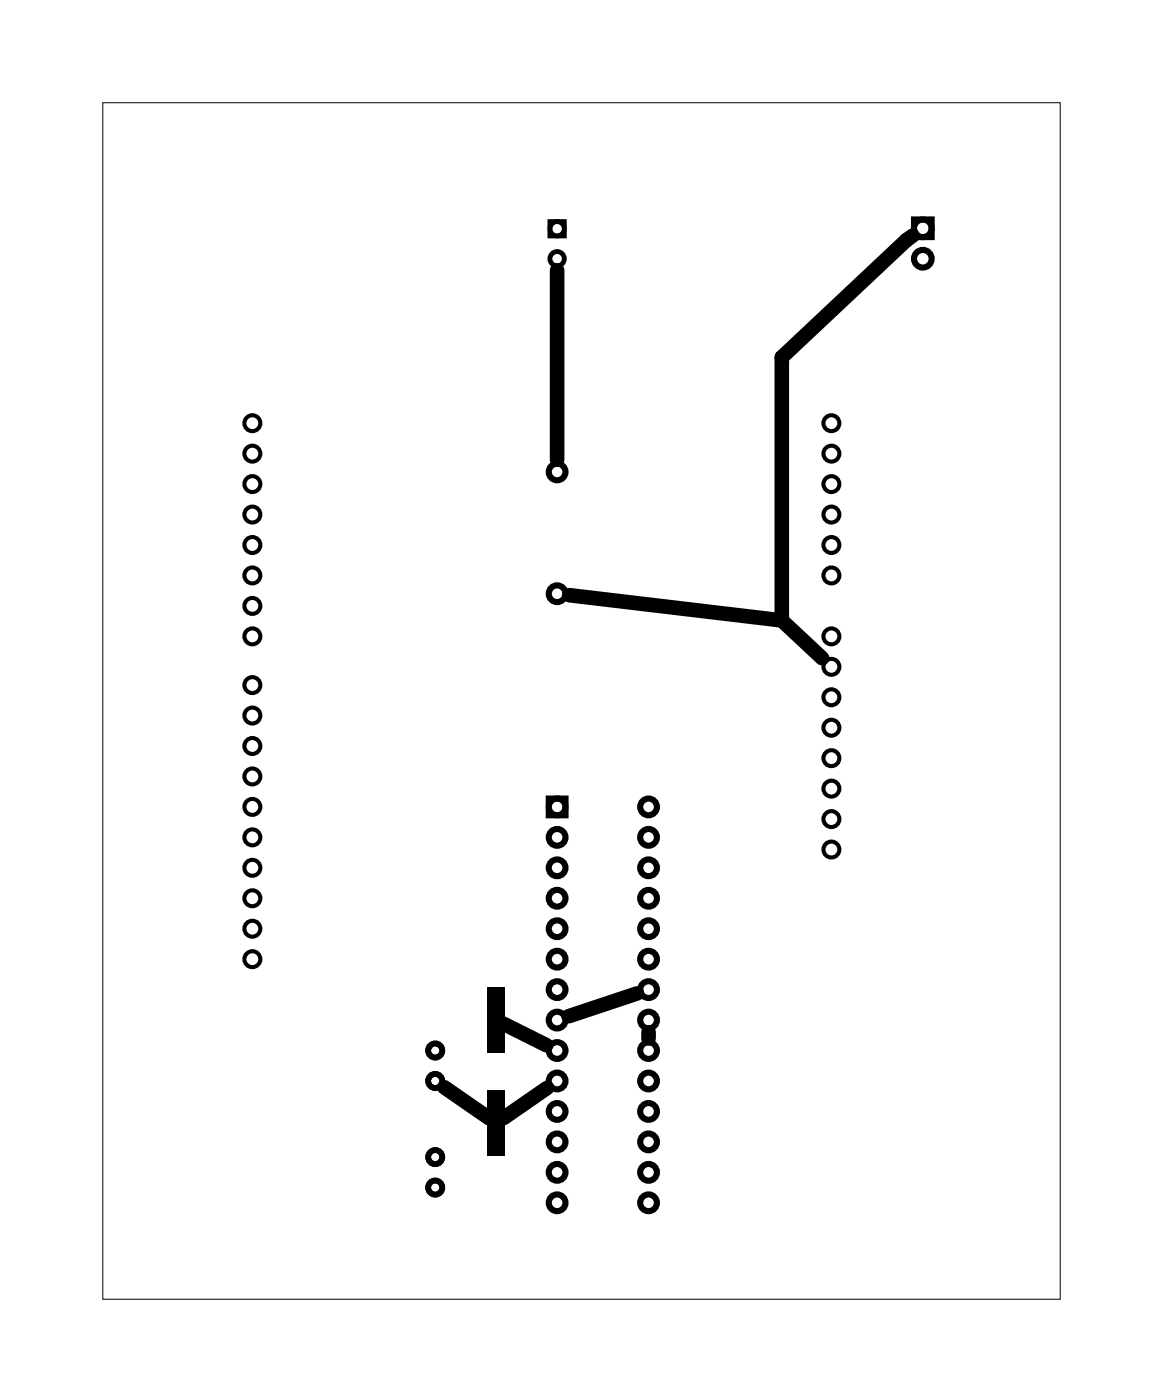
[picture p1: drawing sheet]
<svg xmlns="http://www.w3.org/2000/svg" width="97mm" height="117mm" viewBox="0 0 97 117" stroke-linecap="round" stroke-linejoin="round" font-family="sans-serif">
<path d="M8.6 8.6h79.8v99.8h-79.8z" fill="none" stroke="#000" stroke-width=".08"/>
<g fill="none" stroke="#000" stroke-width=".34">
<circle cx="21" cy="37.8" r=".66"/>
<circle cx="21" cy="35.3" r=".66"/>
<circle cx="69.3" cy="35.3" r=".66"/>
<circle cx="69.3" cy="37.8" r=".66"/>
<circle cx="21" cy="45.5" r=".66"/>
<circle cx="21" cy="40.4" r=".66"/>
<circle cx="21" cy="48" r=".66"/>
<circle cx="21" cy="50.5" r=".66"/>
<circle cx="21" cy="42.9" r=".66"/>
<circle cx="21" cy="53.1" r=".66"/>
<circle cx="21" cy="59.7" r=".66"/>
<circle cx="21" cy="57.1" r=".66"/>
<circle cx="69.3" cy="53.1" r=".66"/>
<circle cx="69.3" cy="40.4" r=".66"/>
<circle cx="69.3" cy="42.9" r=".66"/>
<circle cx="69.3" cy="58.2" r=".66"/>
<circle cx="69.3" cy="48" r=".66"/>
<circle cx="69.3" cy="45.5" r=".66"/>
<circle cx="69.3" cy="55.6" r=".66"/>
<circle cx="21" cy="77.5" r=".66"/>
<circle cx="21" cy="67.3" r=".66"/>
<circle cx="21" cy="74.9" r=".66"/>
<circle cx="21" cy="64.8" r=".66"/>
<circle cx="21" cy="69.8" r=".66"/>
<circle cx="21" cy="72.4" r=".66"/>
<circle cx="21" cy="62.2" r=".66"/>
<circle cx="69.3" cy="68.3" r=".66"/>
<circle cx="69.3" cy="70.9" r=".66"/>
<circle cx="69.3" cy="65.8" r=".66"/>
<circle cx="69.3" cy="63.2" r=".66"/>
<circle cx="69.3" cy="60.7" r=".66"/>
<circle cx="21" cy="80" r=".66"/>
</g>
<g fill="none" stroke="#000" stroke-width=".4">
<path d="M45.8 18.5h1.2v1.2h-1.2z"/>
<circle cx="46.4" cy="19.1" r=".6"/>
<circle cx="46.4" cy="21.6" r=".6"/>
</g>
<g fill="none" stroke="#000" stroke-width=".51">
<path d="M76.2 18.3h1.5v1.5h-1.5zM45.7 66.6h1.4v1.4h-1.4z"/>
<circle cx="76.9" cy="19" r=".74"/>
<circle cx="46.4" cy="39.4" r=".7"/>
<circle cx="76.9" cy="21.6" r=".74"/>
<circle cx="46.4" cy="49.5" r=".7"/>
<circle cx="46.4" cy="72.4" r=".7"/>
<circle cx="46.4" cy="69.8" r=".7"/>
<circle cx="46.4" cy="77.5" r=".7"/>
<circle cx="46.4" cy="74.9" r=".7"/>
<circle cx="46.4" cy="67.3" r=".7"/>
<circle cx="54.1" cy="74.9" r=".7"/>
<circle cx="54.1" cy="69.8" r=".7"/>
<circle cx="54.1" cy="72.4" r=".7"/>
<circle cx="54.1" cy="77.5" r=".7"/>
<circle cx="54.1" cy="67.3" r=".7"/>
<circle cx="46.4" cy="80" r=".7"/>
<circle cx="46.4" cy="82.5" r=".7"/>
<circle cx="46.4" cy="85.1" r=".7"/>
<circle cx="46.4" cy="87.6" r=".7"/>
<circle cx="46.4" cy="92.7" r=".7"/>
<circle cx="46.4" cy="95.2" r=".7"/>
<circle cx="46.4" cy="90.2" r=".7"/>
<circle cx="46.4" cy="97.8" r=".7"/>
<circle cx="54.1" cy="85.1" r=".7"/>
<circle cx="54.1" cy="80" r=".7"/>
<circle cx="54.1" cy="82.5" r=".7"/>
<circle cx="54.1" cy="87.6" r=".7"/>
<circle cx="54.1" cy="90.2" r=".7"/>
<circle cx="54.1" cy="92.7" r=".7"/>
<circle cx="54.1" cy="95.2" r=".7"/>
<circle cx="54.1" cy="97.8" r=".7"/>
<circle cx="46.4" cy="100.3" r=".7"/>
<circle cx="54.1" cy="100.3" r=".7"/>
</g>
<g fill="none" stroke="#000" stroke-width=".48">
<circle cx="36.3" cy="99.1" r=".59"/>
<circle cx="36.3" cy="96.5" r=".59"/>
<circle cx="36.3" cy="90.2" r=".59"/>
<circle cx="36.3" cy="87.6" r=".59"/>
</g>
<path d="M40.6 82.3h1.5v5.5h-1.5zM40.6 90.9h1.5v5.5h-1.5z" fill="#000"/>
<path d="M76.1 19.7l-.6 .3-10.3 9.8v21.9M46.4 22.5v15.9M47.4 49.6l17.8 2.1M65.2 51.7l3.3 3.2M37 90.7l3.7 2.6M42 85.4l3.5 1.8M45.6 90.7l-3.6 2.6M53.1 82.9l-5.7 1.9M54.1 86.1v.5" fill="none" stroke="#000" stroke-width="1.2"/>
</svg>
